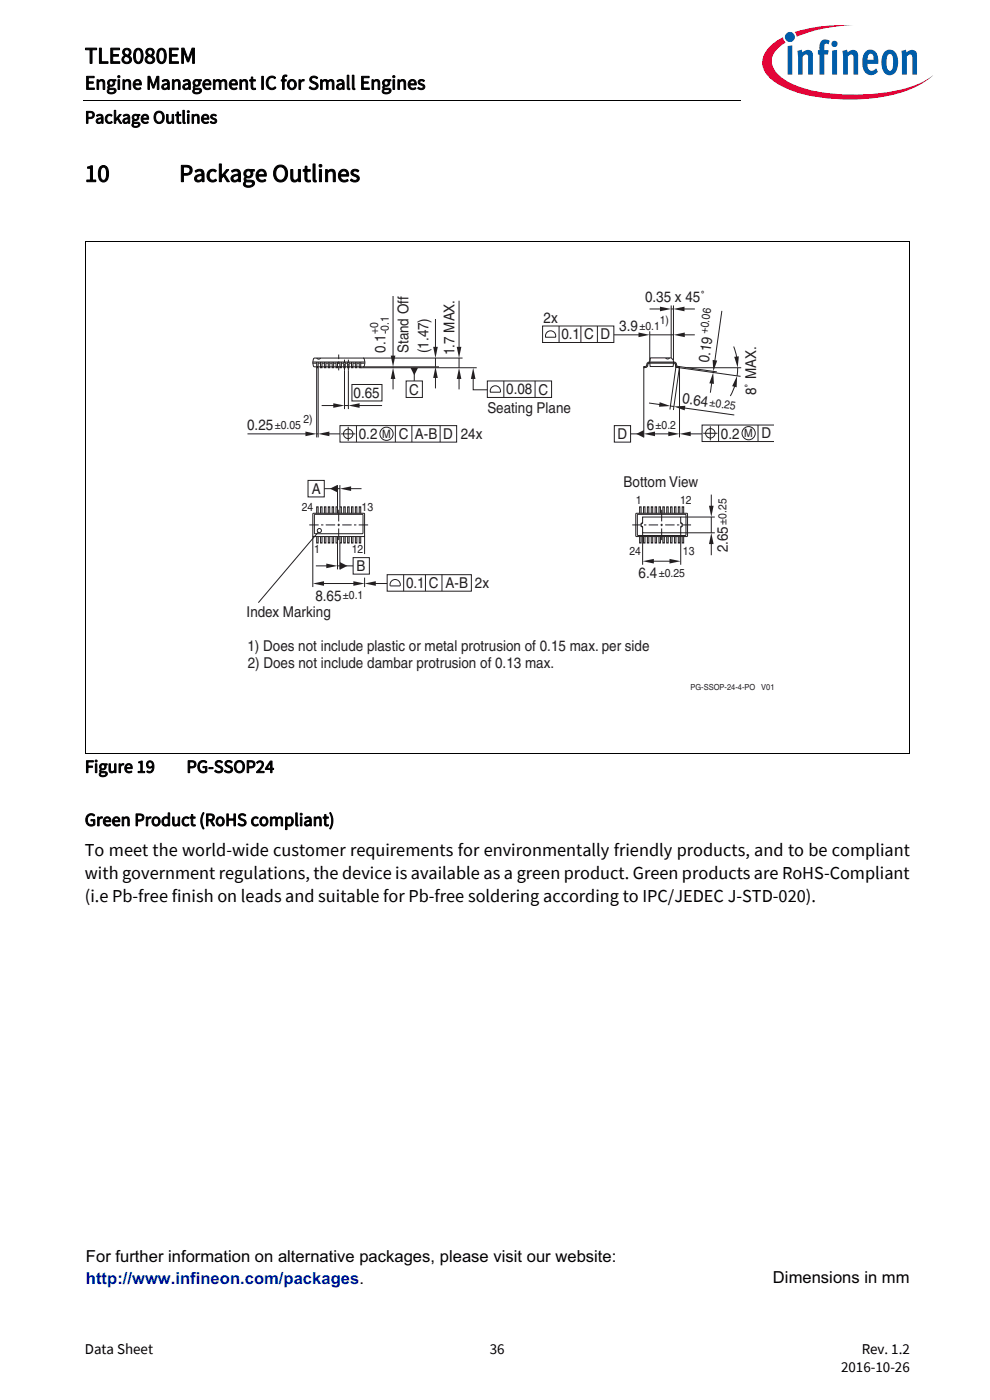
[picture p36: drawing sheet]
<svg xmlns="http://www.w3.org/2000/svg" width="210mm" height="297mm" viewBox="0 0 210 297" stroke-linecap="round" stroke-linejoin="round" font-family="sans-serif">
<defs><g id="words">
<g font-size="5.3">
<text x="18" y="38.5">10</text>
<text x="38" y="38.5">Package Outlines</text>
</g>
<text font-size="4.9" x="18" y="13.4">TLE8080EM</text>
<text font-size="4.2" x="18" y="19">Engine Management IC for Small Engines</text>
<g font-size="3.9">
<text x="18" y="26.2">Package Outlines</text>
<text x="18" y="163.9">Figure 19</text>
<text x="39.6" y="163.9">PG-SSOP24</text>
<text x="18" y="175.2">Green Product (RoHS compliant)</text>
<text x="18" y="181.5">To meet the world-wide customer requirements for environmentally friendly products, and to be compliant</text>
<text x="18" y="186.5">with government regulations, the device is available as a green product. Green products are RoHS-Compliant</text>
<text x="18" y="191.4">(i.e Pb-free finish on leads and suitable for Pb-free soldering according to IPC/JEDEC J-STD-020).</text>
</g>
<g font-size="3.5">
<text x="18.2" y="267.7">For further information on alternative packages, please visit our website:</text>
<text x="163.9" y="272.1">Dimensions in mm</text>
</g>
<text font-size="3.5" fill="#00f" x="18.2" y="272.3">http://www.infineon.com/packages.</text>
<g font-size="3.2" fill="#231f20">
<text x="136.8" y="64">0.35 x 45˚</text>
<text x="115.3" y="68.6">2x</text>
<text x="131.4" y="70.2">3.9</text>
<text x="81.7" y="74.8" transform="rotate(-90 81.7 74.8)">0.1</text>
<text x="86.6" y="74.9" transform="rotate(-90 86.6 74.9)">Stand Off</text>
<text x="90.9" y="74.9" transform="rotate(-90 90.9 74.9)">(1.47)</text>
<text x="96.4" y="75.3" transform="rotate(-90 96.4 75.3)">1.7 MAX.</text>
<text x="119.1" y="72">0.1</text>
<text x="123.9" y="72">C D</text>
<text x="150.4" y="77.1" transform="rotate(-82 150.4 77.1)">0.19</text>
<text x="86.8" y="83.7">C</text>
<text x="107.4" y="83.7">0.08</text>
<text x="114.2" y="83.7">C</text>
<text x="160.4" y="83.8" transform="rotate(-90 160.4 83.8)">8˚ MAX.</text>
<text x="75" y="84.4">0.65</text>
<text x="103.4" y="87.5">Seating Plane</text>
<text x="144.6" y="85.6" transform="rotate(8 144.6 85.6)">0.64</text>
<text x="52.4" y="91.2">0.25</text>
<text x="76.1" y="93.2">0.2</text>
<text x="84.6" y="93.2">C</text>
<text x="88" y="93.2">A-B</text>
<text x="94" y="93.2">D</text>
<text x="97.7" y="93.1">24x</text>
<text x="131" y="93.2">D</text>
<text x="137.2" y="91.2">6</text>
<text x="152.9" y="93">0.2</text>
<text x="161.5" y="93">D</text>
<text x="66.1" y="104.8">A</text>
<text x="132.3" y="103.3">Bottom View</text>
<text x="154.4" y="117.2" transform="rotate(-90 154.4 117.2)">2.65</text>
<text x="75.6" y="121.2">B</text>
<text x="86.1" y="124.8">0.1</text>
<text x="91" y="124.8">C</text>
<text x="94.5" y="124.8">A-B</text>
<text x="100.7" y="124.8">2x</text>
<text x="135.4" y="122.7">6.4</text>
<text x="52.3" y="130.9">Index Marking</text>
<text x="66.9" y="127.4">8.65</text>
<text x="52.5" y="138.2">1) Does not include plastic or metal protrusion of 0.15 max. per side</text>
<text x="52.5" y="141.7">2) Does not include dambar protrusion of 0.13 max.</text>
</g>
<g font-size="3.2">
<text x="18" y="287.3">Data Sheet</text>
<text x="103.9" y="287.3">36</text>
<text x="182.8" y="287.3">Rev. 1.2</text>
<text x="178.4" y="291.2">2016-10-26</text>
</g>
<g font-size="2.4" fill="#231f20">
<text x="80.2" y="70.9" transform="rotate(-90 80.2 70.9)">+0</text>
<text x="82.5" y="70.9" transform="rotate(-90 82.5 70.9)">-0.1</text>
<text x="135.6" y="69.9">±0.1</text>
<text x="139.9" y="68.7">1)</text>
<text x="150.1" y="71" transform="rotate(-82 150.1 71)">+0.06</text>
<text x="64.4" y="89.7">2)</text>
<text x="150.4" y="86.1" transform="rotate(8 150.4 86.1)">±0.25</text>
<text x="58.3" y="90.9">±0.05</text>
<text x="81.1" y="92.9">M</text>
<text x="139.1" y="90.9">±0.2</text>
<text x="157.9" y="92.8">M</text>
<text x="134.9" y="106.9">1</text>
<text x="144.3" y="107">12</text>
<text x="64" y="108.4">24</text>
<text x="76.7" y="108.4">13</text>
<text x="154.1" y="111.3" transform="rotate(-90 154.1 111.3)">±0.25</text>
<text x="66.6" y="117.4">1</text>
<text x="74.6" y="117.4">12</text>
<text x="133.5" y="117.7">24</text>
<text x="144.9" y="117.7">13</text>
<text x="139.7" y="122.4">±0.25</text>
<text x="72.7" y="127.2">±0.1</text>
</g>
<g font-size="1.8" fill="#231f20">
<text x="146.4" y="146.3">PG-SSOP-24-4-PO</text>
<text x="161.5" y="146.3">V01</text>
</g>
</g></defs>
<path d="M17.7 21.3l.1 .1z" fill="#000"/>
<path d="M17.8 21.4h140.5" fill="none" stroke="#000" stroke-width=".21"/>
<path d="M157.3 5.1h42.7v21.5h-42.7z" fill="#fff"/>
<path d="M168.6 6.8l.4 1 1.4-.5a31.9 31.9 0 0 1 10.7-1.9 32.2 32.2 0 0 0-12.5 1.4zM163.4 9.8a4.3 4.3 0 0 0 0 6.9 21.8 21.8 0 0 0 11.7 4.1 38.5 38.5 0 0 0 18.7-2.1 14.3 14.3 0 0 0 4.2-2.8 18.4 18.4 0 0 1-8.8 3.5 40.4 40.4 0 0 1-20.2-1.2l-1.6-.7a6.4 6.4 0 0 1-3.7-4.4 5.1 5.1 0 0 1 2.9-4.1l-.3-.3-.2-.8-1 .5z" fill-rule="evenodd" fill="#e30034"/>
<path d="M166.5 7.8a1.06 1.06 0 0 0 2.1 0 1.06 1.06 0 0 0-2.1 0zM167.1 9.8v6h.9v-6.2zM169.1 10.8l.2 1.3v3.7h.9v-3.8l.7-.4h.3l.2 .3v3.9h1v-3.9a1.21 1.21 0 0 0-.8-1.3 1.21 1.21 0 0 0-1.4 .5l-.1-.6zM174.3 8.6a2.41 2.41 0 0 0-.5 2.1h-.3v.9h.3v4.2h1v-4.2h.8l.2-.9h-1v-.9a.49 .49 0 0 1 .3-.6 .49 .49 0 0 1 .6 .2l.3-.7a1.45 1.45 0 0 0-1.7-.1zM176.5 10.7v5.1h1v-5.2zM176.3 9.3a.7 .7 0 0 0 1.4 0 .7 .7 0 0 0-1.4 0zM178.7 10.8l.1 5h1v-3.8a.64 .64 0 0 1 .5-.5 .64 .64 0 0 1 .7 .4v3.9h1v-3.9a1.22 1.22 0 0 0-.8-1.3 1.22 1.22 0 0 0-1.4 .5l-.2-.6zM183.7 10.8a3.9 3.9 0 0 0-.1 4.7 1.76 1.76 0 0 0 2.6-.3l-.4-.7a.99 .99 0 0 1-1.6 .1l-.2-1.1h2.3v-.2a2.3 2.3 0 0 0-1.5-2.8h-.5zM184.2 11.7a.65 .65 0 0 1 .9-.2 .65 .65 0 0 1 .2 .9v.3h-1.3zM187.7 10.9a3.9 3.9 0 0 0 .1 4.8 1.68 1.68 0 0 0 2.6-1.5 3.8 3.8 0 0 0-.7-3.3 1.59 1.59 0 0 0-2 0zM188.4 11.6l.2-.1a.86 .86 0 0 1 .8 1.2v.7a1.26 1.26 0 0 1-.6 1.6 2.12 2.12 0 0 1-.7-2.3l.1-.9zM191.2 10.8l.1 5h1v-3.8l.7-.4h.3l.2 .3v3.9h1v-4.2a1.08 1.08 0 0 0-.6-1 1.08 1.08 0 0 0-1.3 .2l-.4 .3v-.6z" fill-rule="evenodd" fill="#005da9"/>
<g fill="none" stroke="#231f20" stroke-width=".21">
<path d="M66.3 76.8h11.1M66.3 77.1h.9M67.2 78v14.8M67.2 77.8h.3M67.2 77.8h-.6a1.51 1.51 0 0 1 .1-1.8h10.5a1.48 1.48 0 0 1-.2 1.8h-.5M67.2 76.8v1.2h.3v-1.2M67.2 76l.4 .2 .4-.2M67.5 77.1h.5M67.5 78v14.8M67.5 77.8h.5M68 77.8h.3M68 76.8v1.2h.3v-1.2"/>
<path d="M68.3 77.1h.5M68.3 77.8h.5M68.8 76.8v1.2h.3v-1.2M68.8 77.8h.3M69.1 77.1h.5M69.1 77.8h.5M69.6 76.8v1.2h.3v-1.2M69.6 77.8h.3M69.9 77.1h.5M69.9 77.8h.5M70.4 76.8v1.2h.4v-1.2M70.4 77.8h.4"/>
<path d="M70.8 77.8h.5M70.8 77.1h.5M71.3 76.8v1.2h.3v-1.2M71.3 77.8h.3M71.6 77.8h.5M71.6 77.1h.5M72.1 76.8v1.2h.3v-1.2M72.1 77.8h.3M72.4 77.8h.5M72.4 77.1h.5M72.9 76.8v1.2h.3v-1.2M72.9 77.8h.3"/>
<path d="M73.1 78.5v8.3M73.2 77.8h.5M73.2 77.1h.5M73.7 76.8v1.2h.3v-1.2M73.7 77.8h.3M73.9 78.5v8.3M74 77.8h.6M74 77.1h.6M74.6 76.8v1.2h.3v-1.2M74.6 77.8h.3M74.9 77.8h.5M74.9 77.1h.5"/>
<path d="M75.4 76.8v1.2h.3v-1.2M75.4 77.8h.3M75.7 77.8h.5M75.7 77.1h.5M76.2 76.8v1.2h.3v-1.2M76.2 77.8h.3M76.5 77.1h.9M137.7 76.8l-.4 .2-.2 .7-.5 .1v.2h.4a.8 .8 0 0 0 .5-.9l5.5-.1 .2 .2a.7 .7 0 0 0 .9 .8v-.2l-.6-.3a.6 .6 0 0 0-.5-.7h-5.3h.1M137.9 75.9h4.5a1.61 1.61 0 0 1 .4 1.9h-4.9l-.1-1zM141.2 75.9l.4 .3 .4-.3M52.5 92h12.6M68.2 86h2.8"/>
<path d="M74.6 81.6h6.4v3.5h-6.4zM66.3 113.7v10.8M66.4 108.9h10.9v4.9h-10.9zM66.7 109.2l10.1-.1 .2 .2v3.8l-.2 .1h-10l-.1-.1zM67.2 108.9v-1.4h.3v1.4M67.2 113.8v1.4h.3v-1.4M68 108.9v-1.4h.3v1.4M68 113.8v1.4h.3v-1.4M68.8 108.9v-1.4h.3v1.4M68.8 113.8v1.4h.3v-1.4M69.6 108.9v-1.4h.3v1.4M69.6 113.8v1.4h.3v-1.4"/>
<path d="M70.4 108.9v-1.4h.4v1.4M70.4 113.8v1.4h.4v-1.4M71.3 108.9v-1.4h.3v1.4M71.3 113.8v1.4h.3v-1.4M72.1 108.9v-1.4h.3v1.4M72.1 113.8v1.4h.3v-1.4M72.9 108.9v-1.4h.3v1.4M72.9 113.8v1.4h.3v-1.4M73.7 108.9v-1.4h.3v1.4M73.7 113.8v1.4h.3v-1.4M74.6 108.9v-1.4h.3v1.4M74.6 113.8v1.4h.3v-1.4"/>
<path d="M75.4 108.9v-1.4h.3v1.4M75.4 113.8v1.4h.3v-1.4M76.2 108.9v-1.4h.3v1.4M76.2 113.8v1.4h.3v-1.4M68.1 123.8h7.4M79.1 123.8h3M82.1 121.9h17.9v3.5h-17.9zM83.2 123.1a1.09 1.09 0 0 1 1.2 0 1.09 1.09 0 0 1 .5 1.2h-2.1v-.6zM85.6 121.9v3.5M90.2 121.9v3.5M93.7 121.9v3.5"/>
<circle cx="67.7" cy="112.6" r=".44"/>
</g>
<path d="M73.1 78.5v-2.2M73.9 78.5v-2.2" fill="none" stroke="#231f20" stroke-width=".21" stroke-dasharray=".7 .3 .3 .3" stroke-linecap="butt"/>
<g fill="#231f20">
<path d="M67.5 92l2.4-.4v.9z"/>
<path d="M64.8 91.6l2.4 .4-2.4 .5z"/>
</g>
<path d="M73.1 86h.8" fill="none" stroke="#231f20" stroke-width=".21"/>
<path d="M70.7 85.5l2.4 .5-2.4 .5z" fill="#231f20"/>
<path d="M69.6 92h2.5M76 86h5" fill="none" stroke="#231f20" stroke-width=".21"/>
<path d="M73.9 86l2.4-.5v1z" fill="#231f20"/>
<g fill="none" stroke="#231f20" stroke-width=".21">
<path d="M67.2 92h.3M72.1 90.3h24.8v3.5h-24.8zM72.4 92h3M73.9 90.5v3M75.6 90.3v3.5M83.9 90.3v3.5M87.4 90.3v3.5M93.4 90.3v3.5M65.3 101.9h3.5v3.5h-3.5zM68.8 103.7h1.6M71.6 102.9v4.6M72.1 102.9v4.6"/>
<circle cx="73.9" cy="92" r="1"/>
<circle cx="82" cy="92" r="1.4"/>
</g>
<path d="M70 103.7l1.6-.8v1.6z" fill="#231f20"/>
<path d="M72.1 115.2v5.6M74.9 118.3h3.4v3.5h-3.4zM73.3 120h1.6" fill="none" stroke="#231f20" stroke-width=".21"/>
<path d="M72.1 119.2l1.6 .8-1.6 .8z" fill="#231f20"/>
<path d="M103.4 80.8h13.6v3.5h-13.6zM67.5 112.9l-12.7 15M71.6 115.2v5.6M77.3 113.7v3.8M77.3 122.5v2" fill="none" stroke="#231f20" stroke-width=".21"/>
<g fill="#231f20">
<path d="M97.4 78l.5 2.4h-1z"/>
<path d="M92.4 77.8l.5 2.4h-1z"/>
<path d="M87.1 78h1.6l-.8 1.6z"/>
<path d="M100.4 78l.5 2.4h-1z"/>
</g>
<path d="M76.5 78h24.6M77 76h21.1M77 77.8h16.1M87.9 79.2v1.6M92.4 67.7v6.2M92.4 79.9v2.5M100.4 80v2.7h3M86.1 80.8h3.5v3.5h-3.5zM97.4 80.1v2.5M104.2 82.3a1.09 1.09 0 0 1 1.3-.4 1.09 1.09 0 0 1 .6 1.3h-2.1zM106.9 80.8v3.5" fill="none" stroke="#231f20" stroke-width=".21"/>
<path d="M91.9 73.6h1l-.5 2.4z" fill="#231f20"/>
<path d="M92.4 76v1.8M97.4 63.8v10.1" fill="none" stroke="#231f20" stroke-width=".21"/>
<path d="M96.9 73.6h1l-.5 2.4z" fill="#231f20"/>
<path d="M97.4 76v2M137.8 71h5.1M142.8 64.8v11.6M113.5 80.8v3.5" fill="none" stroke="#231f20" stroke-width=".21"/>
<path d="M142.9 71l2.3-.5v1z" fill="#231f20"/>
<path d="M145 71h2.4" fill="none" stroke="#231f20" stroke-width=".21"/>
<path d="M135.4 70.5l2.4 .5-2.4 .5z" fill="#231f20"/>
<path d="M130.2 71h5.5M142.4 65.5h.4M142.4 64.8v11.1M143.2 77.2l.2 .8M144.1 78l-.7-.1-1.3 9M144.1 77.8l-1.3 9.2" fill="none" stroke="#231f20" stroke-width=".21"/>
<path d="M142.9 86.2l2.5-.1-.2 1z" fill="#231f20"/>
<path d="M145 86.5l10.7 1.5" fill="none" stroke="#231f20" stroke-width=".21"/>
<path d="M139.9 85.3l2.3 .8-2.4 .2z" fill="#231f20"/>
<path d="M136.6 77.8v15M144.1 77.8v15M137.7 85.5l2.4 .3M138.4 92h4M145.9 92h3M152.4 90.2v3.5M160.8 90.2v3.5M164.2 90.2h-15.3v3.5h15.3" fill="none" stroke="#231f20" stroke-width=".21"/>
<g fill="#231f20">
<path d="M75 123.3l2.3 .5-2.3 .5z"/>
<path d="M66.3 123.8l2.4-.5v1z"/>
<path d="M77.3 123.8l2.4-.5v1z"/>
<path d="M144.1 92l2.4-.4v.9z"/>
</g>
<g fill="none" stroke="#231f20" stroke-width=".21">
<path d="M149.2 91.9h3M150.7 90.4v3"/>
<circle cx="150.7" cy="91.9" r="1"/>
<circle cx="158.8" cy="91.9" r="1.4"/>
</g>
<g fill="#231f20">
<path d="M141.7 91.6l2.4 .4-2.4 .5z"/>
<path d="M136.6 92l2.3-.4v.9z"/>
</g>
<path d="M130.3 90.3h3.4v3.5h-3.4z" fill="none" stroke="#231f20" stroke-width=".21"/>
<path d="M135 92l1.6-.8v1.6z" fill="#231f20"/>
<path d="M133.7 92h1.6" fill="none" stroke="#231f20" stroke-width=".21"/>
<path d="M83.4 78l.5 2.4h-1z" fill="#231f20"/>
<path d="M83.4 77.8v.2M83.4 80.1v2.5" fill="none" stroke="#231f20" stroke-width=".21"/>
<path d="M82.9 75.4h1l-.5 2.4z" fill="#231f20"/>
<path d="M83.4 62.8v12.9M143.7 78l13.4 1.8M145.7 78h11.5M142.2 86.1l.7 .1" fill="none" stroke="#231f20" stroke-width=".21"/>
<path d="M156.3 79.7l-.1 2.5-.9-.3z" fill="#231f20"/>
<path d="M155.6 73.5l.7 2.8M156 81.5l-1.1 2.5" fill="none" stroke="#231f20" stroke-width=".21"/>
<path d="M155.7 75.7l1-.1-.2 2.4z" fill="#231f20"/>
<path d="M156.5 78l-.2 1.7" fill="none" stroke="#231f20" stroke-width=".21"/>
<path d="M151.3 79l.1 2.4-.9-.1z" fill="#231f20"/>
<path d="M143.7 77.7l8.3 1.2M153.1 66l-1.5 10.7" fill="none" stroke="#231f20" stroke-width=".21"/>
<path d="M151.1 76.4l1 .1-.8 2.3z" fill="#231f20"/>
<path d="M115.1 69.2h15.1v3.5h-15.1zM116.1 70.4a1.09 1.09 0 0 1 1.3 0 1.09 1.09 0 0 1 .4 1.1h-2.1l.1-.6zM118.6 69.2v3.5M123.2 69.2v3.5M126.7 69.2v3.5M151.3 78.8v.2M151 81.1l-.3 2.2" fill="none" stroke="#231f20" stroke-width=".21"/>
<path d="M142.8 65.5l2.4-.4v.9z" fill="#231f20"/>
<path d="M144.9 65.5h2.5" fill="none" stroke="#231f20" stroke-width=".21"/>
<path d="M140 65.1l2.4 .4-2.4 .5z" fill="#231f20"/>
<path d="M137.8 65.5h2.5M71.6 103.7h.5" fill="none" stroke="#231f20" stroke-width=".21"/>
<path d="M72.1 103.7l2.4-.5v1z" fill="#231f20"/>
<path d="M74.2 103.7h2.5" fill="none" stroke="#231f20" stroke-width=".21"/>
<path d="M69.2 119.6l2.4 .4-2.4 .5z" fill="#231f20"/>
<g fill="none" stroke="#231f20" stroke-width=".21">
<path d="M134.9 108.9h10.9v4.9h-10.9zM135.2 109.2h10.2l.1 4.2-.2 .2h-10.1zM135.7 113.8v1.4h.3v-1.4M135.7 108.9v-1.4h.3v1.4M136.3 109.7h8.1v1.2l.3 .1v.7l-.3 .1v1.2h-8.1v-1.2l-.3-.1v-.7l.3-.1zM136.3 112.9v6.9M136.5 113.8v1.4h.3v-1.4M136.5 108.9v-1.4h.3v1.4M137.3 108.9v-1.4h.3v1.4M137.3 113.8v1.4h.3v-1.4M138.1 108.9v-1.4h.3v1.4M138.1 113.8v1.4h.3v-1.4"/>
<path d="M138.4 119.1h4.2M138.9 113.8v1.4h.4v-1.4M138.9 108.9v-1.4h.4v1.4M139.8 108.9v-1.4h.3v1.4M139.8 113.8v1.4h.3v-1.4M67 120h2.5M71.6 120h.5"/>
</g>
<path d="M71.8 108.1v6.5M140.3 108.1v6.5" fill="none" stroke="#231f20" stroke-width=".21" stroke-dasharray="2.5 .5 .5 .5" stroke-linecap="butt"/>
<path d="M65.6 111.4h12.5M134.1 111.4h12.5" fill="none" stroke="#231f20" stroke-width=".21" stroke-dasharray="2 .5 .5 .5" stroke-linecap="butt"/>
<path d="M71.8 75.2v3.4" fill="none" stroke="#231f20" stroke-width=".21" stroke-dasharray="1 .5 .5 .5" stroke-linecap="butt"/>
<path d="M136.3 119.1l2.4-.5v.9z" fill="#231f20"/>
<g fill="none" stroke="#231f20" stroke-width=".21">
<path d="M140.6 113.8v1.4h.3v-1.4M140.6 108.9v-1.4h.3v1.4M141.4 113.8v1.4h.3v-1.4M141.4 108.9v-1.4h.3v1.4M142.2 113.8v1.4h.3v-1.4M142.2 108.9v-1.4h.3v1.4M143.1 113.8v1.4h.3v-1.4M143.1 108.9v-1.4h.3v1.4M143.9 113.8v1.4h.3v-1.4M143.9 108.9v-1.4h.3v1.4M144.4 113h7.2M144.4 109.7h7.2"/>
<path d="M144.4 112.9v6.9M144.7 113.8v1.4h.3v-1.4M144.7 108.9v-1.4h.3v1.4M150.9 109.7v3.3"/>
</g>
<g fill="#231f20">
<path d="M142 118.6l2.4 .5-2.4 .4z"/>
<path d="M150.4 107.3h1l-.5 2.4z"/>
</g>
<path d="M150.9 104.9v2.5" fill="none" stroke="#231f20" stroke-width=".21"/>
<path d="M150.9 113l.5 2.4h-1z" fill="#231f20"/>
<path d="M137.8 70.3v6.4M150.9 115.3v2.5" fill="none" stroke="#231f20" stroke-width=".21"/>
<path d="M18 51.3h174.9M18 51.2v108.7M192.9 51.3v108.6M18 159.9h174.9" fill="none" stroke="#000" stroke-width=".21"/>
<g fill="#fff">
<path d="M18.2 265.4h123.2v7.7h-123.2z"/>
<path d="M162.5 269.8h29.7v3.2h-29.7z"/>
</g>
<use href="#words"/>
</svg>
